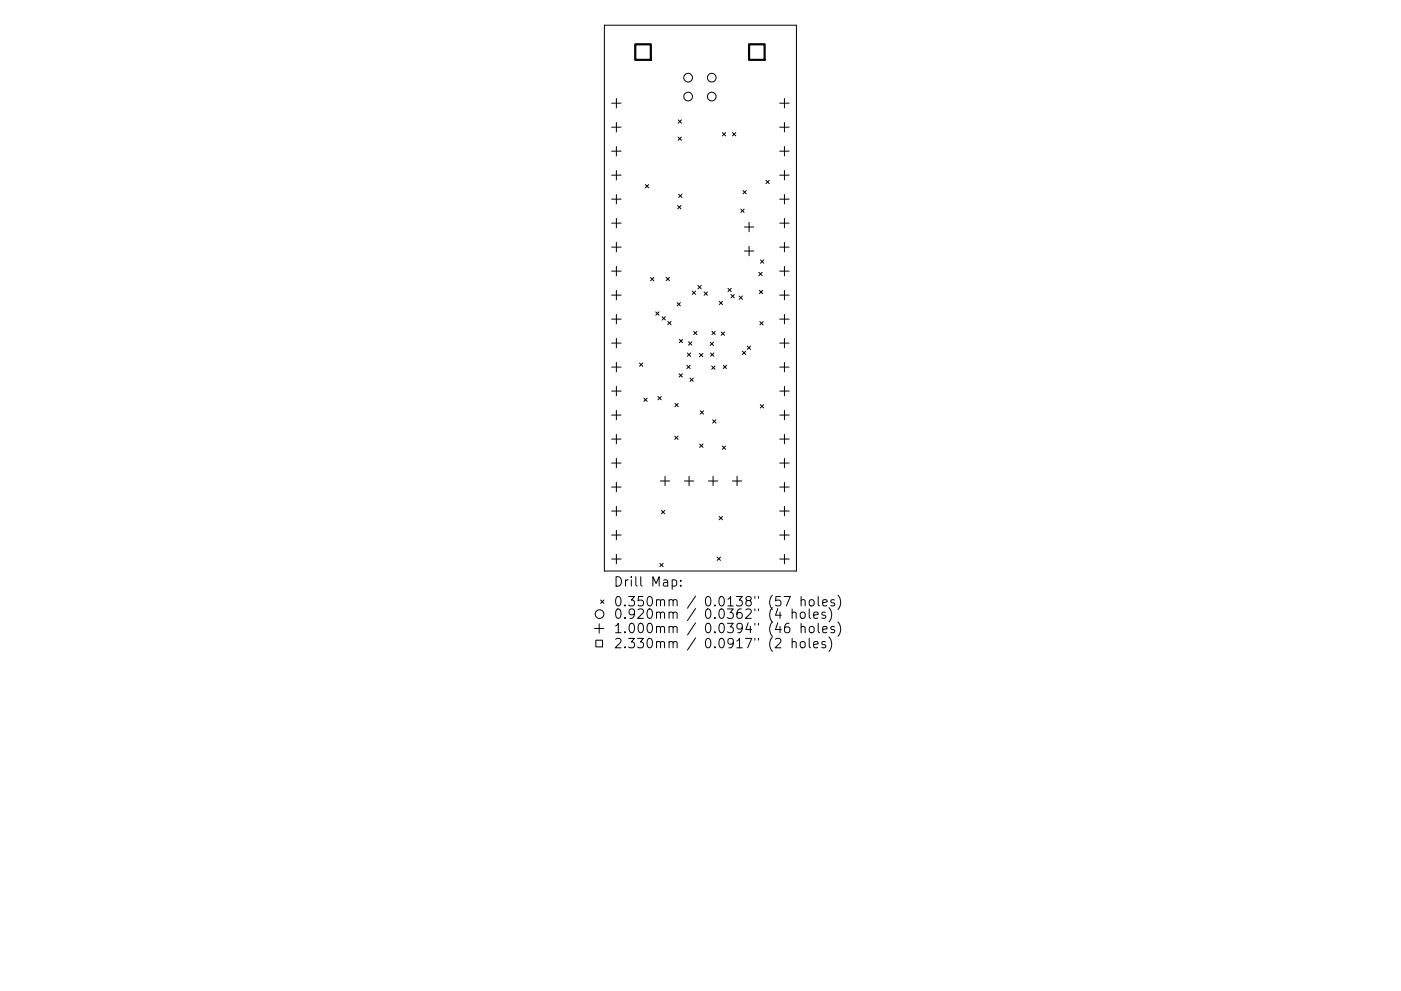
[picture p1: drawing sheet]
<svg xmlns="http://www.w3.org/2000/svg" width="297mm" height="210mm" viewBox="0 0 297 210" stroke-linecap="round" stroke-linejoin="round" font-family="sans-serif">
<defs><g id="words">
<g font-size="2.8">
<text x="130" y="125.1">Drill</text>
<text x="138" y="125.1">Map:</text>
<text x="130" y="129.3">0.350mm</text>
<text x="130" y="131.9">0.920mm</text>
<text x="149.5" y="129.3">0.0138&quot;</text>
<text x="149.5" y="131.9">0.0362&quot;</text>
<text x="163.2" y="129.3">(57</text>
<text x="163.2" y="131.9">(4</text>
<text x="168.2" y="131.9">holes)</text>
<text x="170.1" y="129.3">holes)</text>
<text x="130" y="134.9">1.000mm</text>
<text x="149.5" y="134.9">0.0394&quot;</text>
<text x="163.2" y="134.9">(46</text>
<text x="170.1" y="134.9">holes)</text>
<text x="130" y="138.1">2.330mm</text>
<text x="149.5" y="138.1">0.0917&quot;</text>
<text x="163.2" y="138.1">(2</text>
<text x="168.2" y="138.1">holes)</text>
</g>
</g></defs>
<g fill="none" stroke="#000" stroke-width=".21">
<path d="M128.1 5.3h40.8v115.9h-40.8zM129.7 21.9h2M129.7 27h2M129.7 32.1h2M129.7 37.2h2M130.7 20.9v2M130.7 26v2M130.7 31.1v2M130.7 36.2v2M136.8 39.2l.7 .7M137.5 39.2l-.7 .7M143.8 29.1l.7 .7"/>
<path d="M143.8 25.4l.7 .7M144.5 29.1l-.7 .7M144.5 25.4l-.7 .7M153.2 28.1l.7 .7M153.9 28.1l-.7 .7M155.3 28.1l.7 .7M156 28.1l-.7 .7M162.4 38.3l.7 .7M163.1 38.3l-.7 .7M165.3 21.9h2M165.3 27h2M165.3 32.1h2"/>
<path d="M165.3 37.2h2M166.3 20.9v2M166.3 26v2M166.3 31.1v2M166.3 36.2v2M129.7 42.3h2M129.7 47.3h2M129.7 52.4h2M129.7 57.5h2M130.7 41.3v2M130.7 46.3v2M130.7 51.4v2"/>
<path d="M130.7 56.5v2M137.9 58.9l.7 .7M138.6 58.9l-.7 .7M141.2 58.8l.7 .7M141.9 58.8l-.7 .7M143.7 43.6l.7 .7M143.9 41.2l.7 .7M144.4 43.6l-.7 .7M144.6 41.2l-.7 .7M157.1 44.4l.7 .7M157.5 40.4l.7 .7M157.8 44.4l-.7 .7"/>
<path d="M157.8 48.2h2M157.8 53.3h2M158.2 40.4l-.7 .7M158.8 47.2v2M158.8 52.3v2M160.9 57.8l.7 .7M161.2 55.1l.7 .8M161.6 57.8l-.7 .7M161.9 55.1l-.7 .8M165.3 42.3h2M165.3 47.3h2M165.3 52.4h2"/>
<path d="M165.3 57.5h2M166.3 41.3v2M166.3 46.3v2M166.3 51.4v2M166.3 56.5v2M129.7 62.6h2M129.7 67.7h2M129.7 72.8h2M129.7 77.9h2M130.7 61.6v2M130.7 66.7v2M130.7 71.8v2"/>
<path d="M130.7 76.9v2M135.6 77l.7 .7M136.3 77l-.7 .7M139 66.2l.7 .7M139.7 66.2l-.7 .7M140.4 67.2l.7 .7M141.1 67.2l-.7 .7M141.6 68.2l.7 .7M142.3 68.2l-.7 .7M143.6 64.2l.7 .7M144 79.3l.7 .7M144 72l.7 .7"/>
<path d="M144.3 64.2l-.7 .7M144.7 79.3l-.7 .7M144.7 72l-.7 .7M145.6 77.5l.7 .7M145.7 74.9l.7 .7M146 72.5l.7 .7M146.3 77.5l-.7 .7M146.4 74.9l-.7 .7M146.7 72.5l-.7 .7M146.8 61.8l.7 .7M147.1 70.3l.7 .7M147.5 61.8l-.7 .7"/>
<path d="M147.8 70.3l-.7 .7M148 60.6l.7 .7M148.3 75l.7 .7M148.7 60.6l-.7 .7M149 75l-.7 .7M149.3 61.9l.7 .7M150 61.9l-.7 .7M150.6 72.6l.7 .7M150.7 74.9l.7 .7M150.9 77.7l.7 .7M150.9 70.3l.7 .7M151.3 72.6l-.7 .7"/>
<path d="M151.4 74.9l-.7 .7M151.6 77.7l-.7 .7M151.6 70.3l-.7 .7M152.5 63.9l.7 .7M152.9 70.4l.7 .7M153.2 63.9l-.7 .7M153.3 77.5l.7 .7M153.6 70.4l-.7 .7M154 77.5l-.7 .7M154.3 61.2l.7 .7M155 62.5l.7 .7M155 61.2l-.7 .7"/>
<path d="M155.7 62.5l-.7 .7M156.7 62.8l.7 .7M157.4 62.8l-.7 .7M157.4 74.5l.7 .7M158.1 74.5l-.7 .7M158.4 73.4l.7 .7M159.1 73.4l-.7 .7M161 61.6l.7 .7M161.1 68.2l.7 .7M161.7 61.6l-.7 .7M161.8 68.2l-.7 .7M165.3 62.6h2"/>
<path d="M165.3 67.7h2M165.3 72.8h2M165.3 77.9h2M166.3 61.6v2M166.3 66.7v2M166.3 71.8v2M166.3 76.9v2M129.7 83h2M129.7 88.1h2M129.7 93.2h2M129.7 98.2h2M130.7 82v2"/>
<path d="M130.7 87.1v2M130.7 92.2v2M130.7 97.2v2M136.5 84.5l.7 .7M137.2 84.5l-.7 .7M139.5 84.1l.7 .7M140.2 84.1l-.7 .7M143.1 92.5l.7 .7M143.1 85.6l.7 .7M143.8 92.5l-.7 .7M143.8 85.6l-.7 .7M146.3 80.2l.7 .7"/>
<path d="M147 80.2l-.7 .7M148.4 94.2l.7 .7M148.5 87.2l.7 .7M149.1 94.2l-.7 .7M149.2 87.2l-.7 .7M151.1 89.1l.7 .7M151.8 89.1l-.7 .7M153.1 94.6l.7 .7M153.8 94.6l-.7 .7M161.2 85.9l.7 .7M161.9 85.9l-.7 .7M165.3 83h2"/>
<path d="M165.3 88.1h2M165.3 93.2h2M165.3 98.2h2M166.3 82v2M166.3 87.1v2M166.3 92.2v2M166.3 97.2v2M129.7 103.3h2M129.7 108.4h2M129.7 113.5h2M129.7 118.6h2M130.7 102.3v2"/>
<path d="M130.7 107.4v2M130.7 112.5v2M130.7 117.6v2M139.9 119.5l.7 .7M140 102.1h2M140.2 108.3l.7 .7M140.6 119.5l-.7 .7M140.9 108.3l-.7 .7M141 101.1v2M145.1 102.1h2M146.1 101.1v2M150.2 102.1h2"/>
<path d="M151.2 101.1v2M152.1 118.2l.7 .7M152.5 109.6l.7 .7M152.8 118.2l-.7 .7M153.2 109.6l-.7 .7M155.3 102.1h2M156.3 101.1v2M165.3 103.3h2M165.3 108.4h2M165.3 113.5h2M165.3 118.6h2M166.3 102.3v2"/>
<path d="M166.3 107.4v2M166.3 112.5v2M166.3 117.6v2M126 133.3h2M126.3 135.8h1.4v1.4h-1.4zM127 132.3v2M127.3 127.3l.7 .7M128 127.3l-.7 .7M135.9 122.4v1.7l.2 .3M141.9 127.4l.2-.2 .5 .1 .1 1.3M141.9 130.1a.5 .5 0 0 1 .8 0v1.1M141.9 133.1a.5 .5 0 0 1 .8 .1v1"/>
<path d="M141.9 136.3a.5 .5 0 0 1 .8 .1v1M142.7 127.5l.3-.3 .5 .1 .1 1.3M142.7 130.1l.3-.2 .5 .1 .1 1.2M142.7 133.2l.3-.3 .5 .1 .1 1.2M142.7 136.4l.3-.3 .5 .1 .1 1.2M147.5 126.5l-1.7 2.5M147.5 129.1l-1.7 2.6M147.5 132.1l-1.7 2.6M147.5 135.3l-1.7 2.6M160 126.6v.3M160 129.2v.4M160 132.2v.4"/>
<path d="M160 135.4v.4M160.8 126.6v.3M160.8 129.2v.4M160.8 132.2v.4M160.8 135.4v.4"/>
<circle cx="145.9" cy="16.5" r=".92"/>
<circle cx="150.9" cy="16.5" r=".92"/>
<circle cx="145.9" cy="20.5" r=".92"/>
<circle cx="150.9" cy="20.5" r=".92"/>
<circle cx="127.1" cy="130.3" r=".92"/>
</g>
<path d="M134.7 9.4h3.3v3.3h-3.3zM158.8 9.4h3.3v3.3h-3.3z" fill="none" stroke="#000" stroke-width=".47"/>
<use href="#words"/>
</svg>
